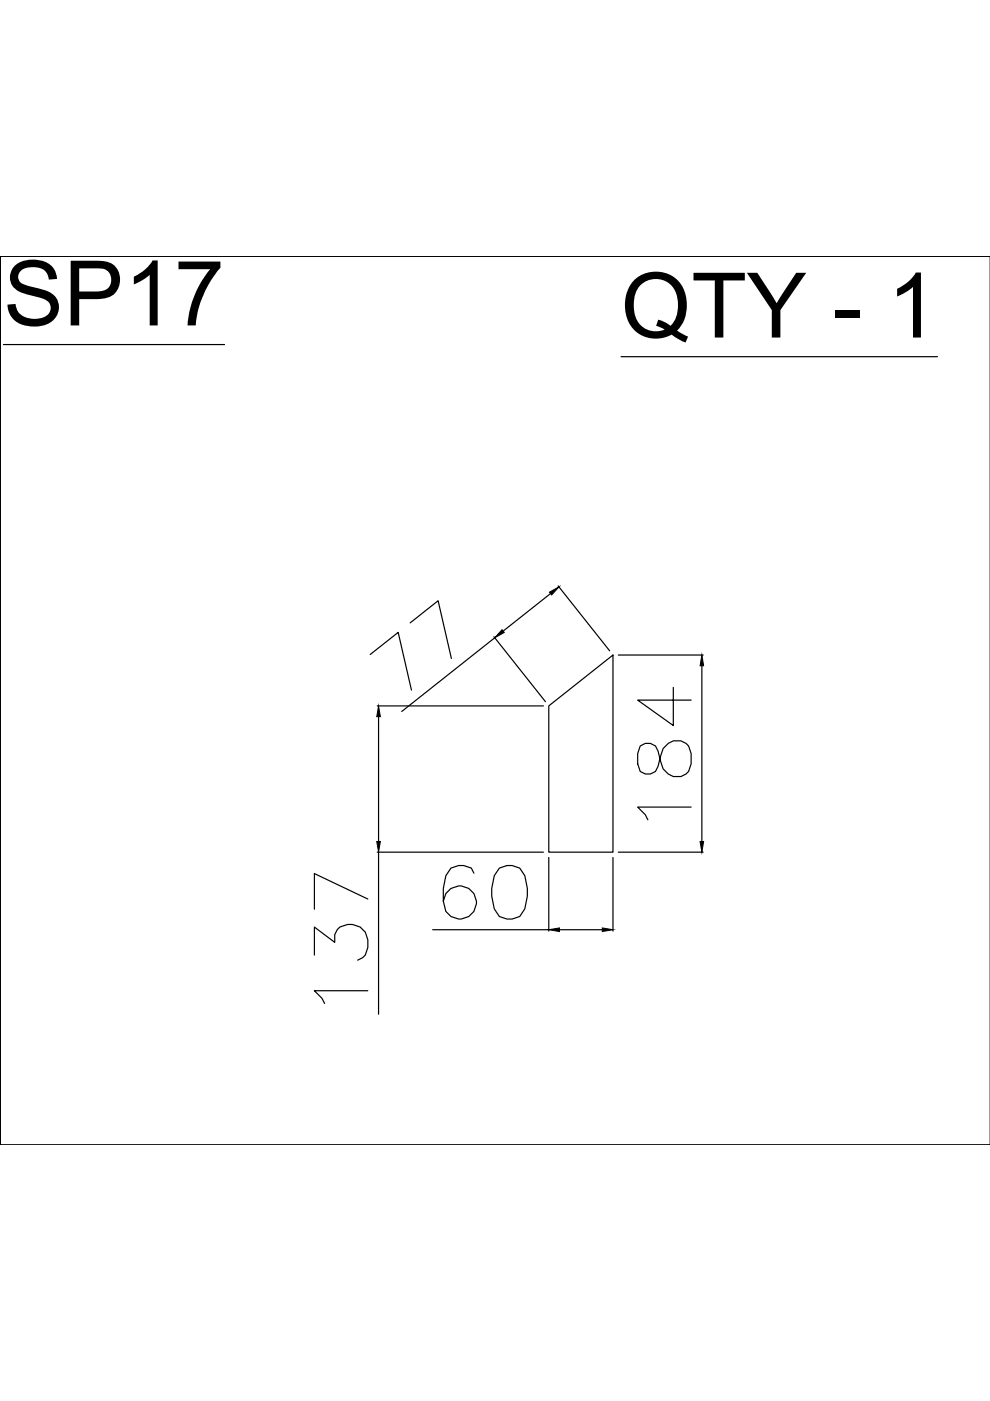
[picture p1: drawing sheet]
<svg xmlns="http://www.w3.org/2000/svg" width="210mm" height="297mm" viewBox="0 0 210 297" stroke-linecap="round" stroke-linejoin="round" font-family="sans-serif">
<defs><g id="words">
<g font-size="19.2">
<text x=".7" y="69">SP17</text>
<text x="131.7" y="71.6">QTY - 1</text>
</g>
</g></defs>
<!-- layer: 0 -->
<g fill="none" stroke="#000" stroke-width=".25">
<path d="M0 54.3h.1M0 54.3v188.5h210h-210v-188.5h210zM.7 73.1h46.9M131.7 75.6h67.1M78.5 138.8l5.9-4.7 2.8 12.2M87 132.1l5.9-4.7 2.8 12.2M104.7 135l11 13.8M104.9 135.2l-19.7 15.7M116.7 125.8l-10 8M118.3 124.2l11 13.8M131.1 138.9h18M80 149.7h35.2"/>
<path d="M80.3 151.9v26.5M116.4 149.7l13.6-10.8v41.8h-13.6zM135.7 158.2l-.5 1.6v2.1l.5 1.7a2.29 2.29 0 0 0 3.8-1.1l.6-2.2a3.4 3.4 0 0 1 2.2-3.1 3.4 3.4 0 0 1 3.7 1l.5 1.6v2.1a2.97 2.97 0 0 1-1.7 2.6 2.97 2.97 0 0 1-3.1-.4l-1.1-1.1-1.1-3.8a2.28 2.28 0 0 0-3.8-1zM142.8 145.7v8.1l-7.6-5.4h11.3M148.8 141.2v37.2M146.5 171.1h-11.3l1.6 1.6 .6 1.1M78 190.6l-11.3-5.4v7.6M80 180.7h35.2M80.3 180.7v34.3M91.7 197.1h24.7M100.5 185.1l-.6-1-1.6-.6h-1.1l-1.6 .6-1.1 1.6-.5 2.7v2.7l.5 2.1a3.5 3.5 0 0 0 5.7 .4 3.5 3.5 0 0 0-1.4-5.5 3.5 3.5 0 0 0-4.8 3M105.9 184.1l1.6-.6h1.1l1.6 .6 1.1 1.6 .5 2.7v1.6l-.5 2.7-1.1 1.6-1.6 .6h-1.1l-1.6-.6-1.1-1.6-.5-2.7v-1.6l.5-2.7z"/>
<path d="M116.4 181.8v15.6M118.6 197.1h9.1M130 181.8v15.6M131.1 180.7h18M66.7 202.5v-5.9l4.3 3.2a3.1 3.1 0 0 1 3.8-3.8 3.8 3.8 0 0 1 3.2 4.9l-.6 1.6-.5 .5-1.1 .6M78 210.1h-11.3l1.6 1.6 .5 1.1"/>
</g>
<path d="M106.4 133.5l.5 .6-2 1.1zM116.5 125.5l2-1.1-1.5 1.7zM80.3 149.7l.3 2.2h-.7zM148.8 138.9l.4 2.3h-.8zM79.9 178.4h.7l-.3 2.3zM148.4 178.4h.8l-.4 2.3zM116.4 197.1l2.2-.4v.8zM127.7 196.7l2.3 .4-2.3 .4z" fill="#000" stroke="#000" stroke-width=".21"/>
<use href="#words"/>
</svg>
